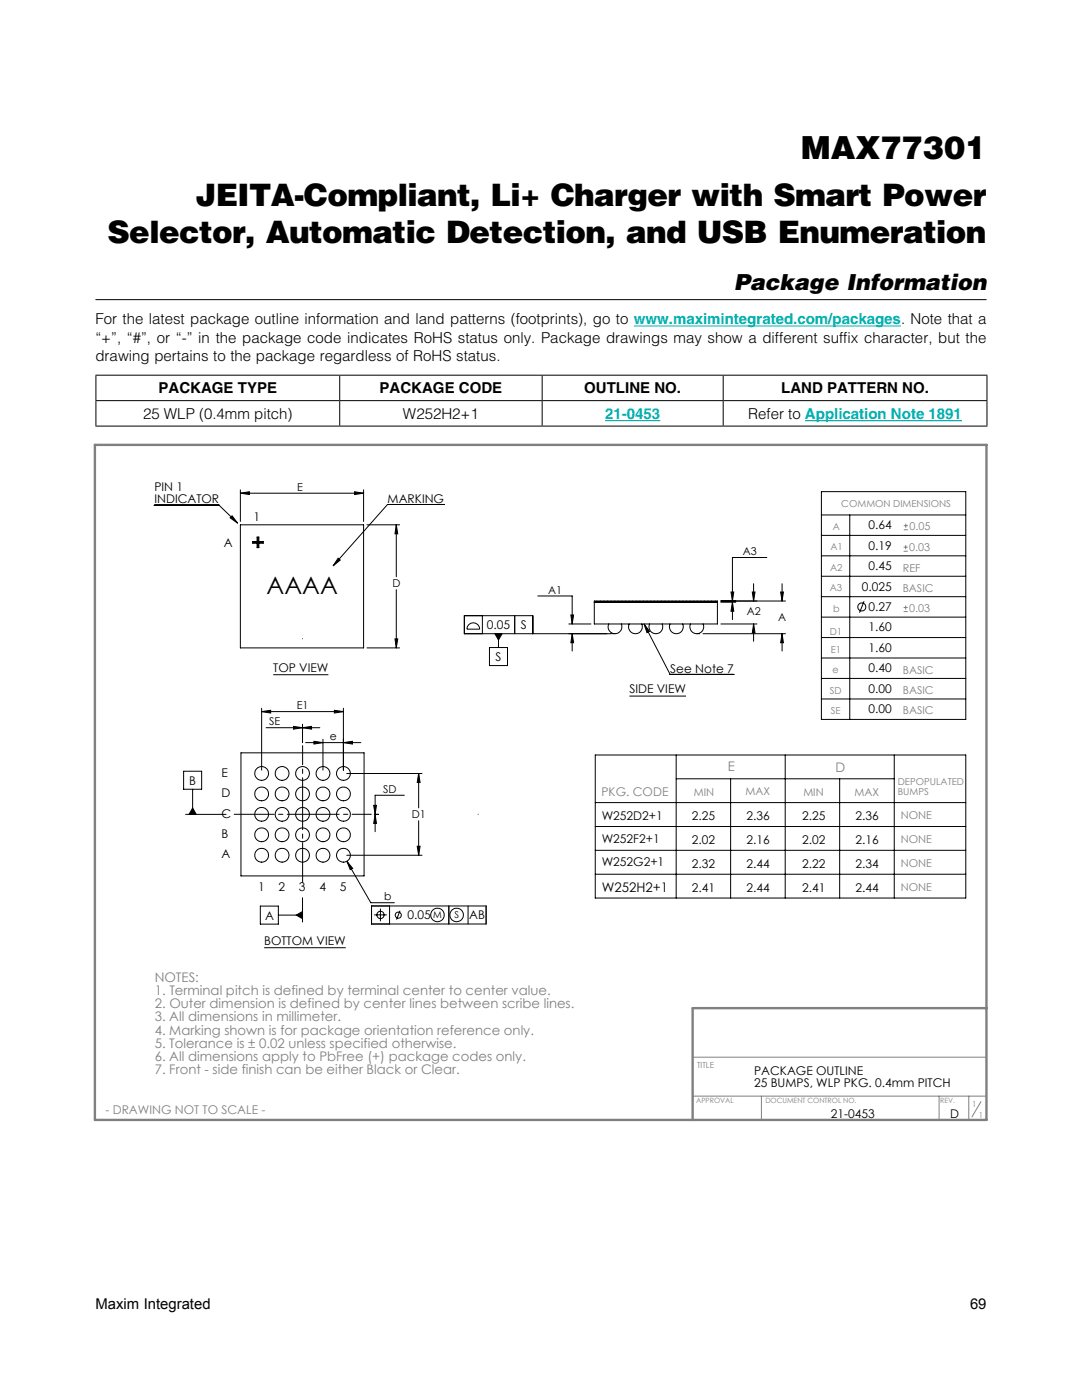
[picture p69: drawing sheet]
<svg xmlns="http://www.w3.org/2000/svg" width="216mm" height="279mm" viewBox="0 0 216 279" stroke-linecap="round" stroke-linejoin="round" font-family="sans-serif">
<defs><g id="words">
<text font-size="6.3" x="159.8" y="31.7">MAX77301</text>
<g font-size="6.2">
<text x="39.1" y="41">JEITA-Compliant, Li+ Charger with Smart Power</text>
<text x="21.5" y="48.4">Selector, Automatic Detection, and USB Enumeration</text>
</g>
<text font-size="4.8" x="53.2" y="118.5">AAAA</text>
<text font-size="4.4" x="146.5" y="57.8">Package Information</text>
<g font-size="3">
<text x="19" y="64.7">For the latest package outline information and land patterns (footprints), go to www.maximintegrated.com/packages. Note that a</text>
<text x="19" y="68.4">“+”, “#”, or “-” in the package code indicates RoHS status only. Package drawings may show a different suffix character, but the</text>
<text x="19" y="72.1">drawing pertains to the package regardless of RoHS status.</text>
<text x="28.6" y="83.6">25 WLP (0.4mm pitch)</text>
<text x="31.6" y="78.5">PACKAGE TYPE</text>
<text x="75.7" y="78.5">PACKAGE CODE</text>
<text x="80.4" y="83.6">W252H2+1</text>
<text x="116.6" y="78.5">OUTLINE NO.</text>
<text x="149.3" y="83.6">Refer to Application Note 1891</text>
<text x="155.9" y="78.5">LAND PATTERN NO.</text>
<text x="19" y="261.2">Maxim Integrated</text>
<text x="193.6" y="261.2">69</text>
</g>
<text font-size="3" fill="#00b1b0" x="120.7" y="83.6">21-0453</text>
<g font-size="2.6" fill="#808080">
<text x="145.2" y="153.8">E</text>
<text x="166.7" y="154">D</text>
<text x="30.9" y="195.9">NOTES:</text>
<text x="30.9" y="198.6">1. Terminal pitch is defined by terminal center to center value.</text>
<text x="30.9" y="201.2">2. Outer dimension is defined by center lines between scribe lines.</text>
<text x="30.9" y="203.8">3. All dimensions in millimeter.</text>
<text x="30.9" y="206.5">4. Marking shown is for package orientation reference only.</text>
<text x="30.9" y="209.1">5. Tolerance is ± 0.02 unless specified otherwise.</text>
<text x="30.9" y="211.8">6. All dimensions apply to PbFree (+) package codes only.</text>
<text x="30.9" y="214.4">7. Front - side finish can be either Black or Clear.</text>
</g>
<text font-size="2.6" x="120.1" y="178">W252H2+1</text>
<g font-size="2.4">
<text x="30.8" y="97.9">PIN 1</text>
<text x="30.8" y="100.3">INDICATOR</text>
<text x="77.4" y="100.3">MARKING</text>
<text x="50.6" y="103.9">1</text>
<text x="173.3" y="105.6">0.64</text>
<text x="44.6" y="109.2">A</text>
<text x="173.3" y="109.7">0.19</text>
<text x="173.3" y="113.8">0.45</text>
<text x="172" y="117.9">0.025</text>
<text x="97.2" y="125.6">0.05</text>
<text x="103.9" y="125.6">S</text>
<text x="173.3" y="122">0.27</text>
<text x="98.9" y="131.9">S</text>
<text x="173.3" y="126">1.60</text>
<text x="173.3" y="130.1">1.60</text>
<text x="54.5" y="134.1">TOP VIEW</text>
<text x="133.8" y="134.2">See Note 7</text>
<text x="173.3" y="134.2">0.40</text>
<text x="125.6" y="138.4">SIDE VIEW</text>
<text x="173.3" y="138.3">0.00</text>
<text x="173.3" y="142.3">0.00</text>
<text x="44.2" y="155">E</text>
<text x="37.8" y="156.6">B</text>
<text x="44.2" y="159.1">D</text>
<text x="44.2" y="163.2">C</text>
<text x="44.2" y="167.2">B</text>
<text x="120.1" y="163.7">W252D2+1</text>
<text x="138.1" y="163.6">2.25</text>
<text x="148.9" y="163.6">2.36</text>
<text x="160.1" y="163.6">2.25</text>
<text x="170.7" y="163.6">2.36</text>
<text x="44.2" y="171.3">A</text>
<text x="120.1" y="168.3">W252F2+1</text>
<text x="120.1" y="172.9">W252G2+1</text>
<text x="138.1" y="173.2">2.32</text>
<text x="138.1" y="168.4">2.02</text>
<text x="148.9" y="173.2">2.44</text>
<text x="148.9" y="168.4">2.16</text>
<text x="160.1" y="173.2">2.22</text>
<text x="160.1" y="168.4">2.02</text>
<text x="170.7" y="173.2">2.34</text>
<text x="170.7" y="168.4">2.16</text>
<text x="51.5" y="177.8">1</text>
<text x="55.6" y="177.8">2</text>
<text x="59.7" y="177.8">3</text>
<text x="63.7" y="177.8">4</text>
<text x="67.8" y="177.8">5</text>
<text x="138.1" y="178">2.41</text>
<text x="148.9" y="178">2.44</text>
<text x="160.1" y="178">2.41</text>
<text x="170.7" y="178">2.44</text>
<text x="52.9" y="183.5">A</text>
<text x="81.3" y="183.5">0.05</text>
<text x="93.6" y="183.5">AB</text>
<text x="52.7" y="188.6">BOTTOM VIEW</text>
<text x="150.5" y="214.5">PACKAGE OUTLINE</text>
<text x="150.5" y="216.9">25 BUMPS, WLP PKG. 0.4mm PITCH</text>
<text x="165.8" y="223.1">21-0453</text>
<text x="189.6" y="223.1">D</text>
</g>
<g font-size="2.4" fill="#808080">
<text x="120" y="158.9">PKG. CODE</text>
<text x="21" y="222.3">- DRAWING NOT TO SCALE -</text>
</g>
<g font-size="2.2">
<text x="59.3" y="97.9">E</text>
<text x="148.2" y="110.8">A3</text>
<text x="78.3" y="117.2">D</text>
<text x="109.4" y="118.5">A1</text>
<text x="149" y="122.8">A2</text>
<text x="155.3" y="124">A</text>
<text x="59.2" y="141.5">E1</text>
<text x="53.7" y="144.8">SE</text>
<text x="65.8" y="147.7">e</text>
<text x="76.4" y="158.2">SD</text>
<text x="82.1" y="163.3">D1</text>
<text x="76.6" y="179.7">b</text>
</g>
<g font-size="2.2" fill="#808080">
<text x="181.5" y="105.7">0.05</text>
<text x="181.4" y="110">0.03</text>
<text x="180.1" y="118.1">BASIC</text>
<text x="180.1" y="114.1">REF</text>
<text x="181.4" y="122.1">0.03</text>
<text x="180.1" y="134.4">BASIC</text>
<text x="180.1" y="138.5">BASIC</text>
<text x="180.1" y="142.5">BASIC</text>
<text x="138.4" y="158.8">MIN</text>
<text x="148.7" y="158.7">MAX</text>
<text x="160.3" y="158.8">MIN</text>
<text x="170.5" y="158.8">MAX</text>
<text x="179.7" y="163.5">NONE</text>
<text x="179.7" y="168.3">NONE</text>
<text x="179.7" y="173">NONE</text>
<text x="179.7" y="177.8">NONE</text>
</g>
<g font-size="1.9" fill="#808080">
<text x="167.9" y="101.2">COMMON DIMENSIONS</text>
<text x="166.2" y="105.7">A</text>
<text x="165.7" y="114">A2</text>
<text x="165.7" y="109.8">A1</text>
<text x="165.6" y="117.9">A3</text>
<text x="166.3" y="122">b</text>
<text x="165.6" y="126.6">D1</text>
<text x="165.8" y="130.3">E1</text>
<text x="166.1" y="134.3">e</text>
<text x="165.6" y="138.4">SD</text>
<text x="165.8" y="142.5">SE</text>
<text x="179.1" y="156.7">DEPOPULATED</text>
<text x="179.1" y="158.6">BUMPS</text>
</g>
<g font-size="1.9">
<text x="86.4" y="183.3">M</text>
<text x="90.7" y="183.3">S</text>
</g>
<g font-size="1.7" fill="#808080">
<text x="139.1" y="213.1">TITLE</text>
<text x="194" y="220.9">1</text>
<text x="195.3" y="223.1">1</text>
</g>
<g font-size="1.4" fill="#808080">
<text x="138.9" y="220.1">APPROVAL</text>
<text x="152.7" y="220.1">DOCUMENT CONTROL NO.</text>
<text x="187.6" y="220">REV.</text>
</g>
</g></defs>
<g fill="none" stroke="#000" stroke-width=".2">
<path d="M19 59.8h177.8M19 74.9h178M19 80h178M19.1 75v4.9M67.8 75v4.9M108.2 75v4.9M144.3 75v4.9M196.9 75v4.9M19 85h178M19.1 80v4.9M48 98.4l1.8-.3v.6zM48 97.8v6.3"/>
<path d="M48 98.4h24.6M67.8 80v4.9M70.8 98.1l1.8 .3-1.8 .3zM72.6 97.8v6.3M108.2 80v4.9M144.3 80v4.9M163.9 98.1h28.8v45.5h-28.8zM196.9 80v4.9M30.8 100.9h12.9l3.7 3.5M46.3 102.9l1.1 1.5-1.5-1.1zM48 104.7h24.6v24.6h-24.6zM51.3 107.2h.4v.9h.8v.3h-.8v.9h-.4v-.9h-.9v-.3h.9z"/>
<path d="M67.5 111.4l.4 .4-1.4 1.1zM73.2 104.7h6.5M79.1 104.7l.3 1.8h-.6zM79.1 104.7v10.4M79.1 117.7v11.6M88.6 100.7h-11.3l-10.8 12.2M107.3 118.9h6.9v5.6M118.6 119.9h24.5v4.6h-24.5zM119.1 119.9l-.3 .3M119.8 119.9l-.2 .3M120.6 119.9l-.3 .3M121.2 119.9l-.2 .3"/>
<path d="M122 119.9l-.3 .3M122.7 119.9l-.3 .3M123.4 119.9l-.3 .3M124.1 119.9l-.2 .3M124.8 119.9l-.2 .3M125.5 119.9l-.2 .3M126.3 119.9l-.3 .3M127 119.9l-.3 .3M127.7 119.9l-.3 .3M128.4 119.9l-.2 .3M129.1 119.9l-.2 .3M129.8 119.9l-.2 .3"/>
<path d="M130.6 119.9l-.3 .3M131.3 119.9l-.3 .3M132 119.9l-.3 .3M132.7 119.9l-.2 .3M133.4 119.9l-.2 .3M134.1 119.9l-.2 .3M134.8 119.9l-.2 .3M135.6 119.9l-.3 .3M136.3 119.9l-.3 .3M137 119.9l-.3 .3M137.7 119.9l-.2 .3M138.4 119.9l-.2 .3"/>
<path d="M139.1 119.9l-.2 .3M139.9 119.9l-.3 .3M140.6 119.9l-.3 .3M141.3 119.9l-.3 .3M142 119.9l-.2 .3M142.7 119.9l-.2 .3M143.8 119.9h12.9M145.9 118.1h.5l-.3 1.8zM150.1 118.1h.6l-.3 1.8zM150.4 116.5v3.4M153 111.3h-6.9v8.6M155.8 118.1h.5l-.2 1.8z"/>
<path d="M156.1 116.5v3.4M163.9 102.8h28.8M163.9 106.8h28.8M163.9 110.9h28.8M163.9 115h28.8M163.9 119.1h28.8M169.6 102.8v40.8M172.4 120l-.9 2.3M54.5 134.7h11M73.2 129.3h6.5M78.8 127.5h.6l-.3 1.8zM93.5 124.7a1.26 1.26 0 0 1 1.4-.3 1.26 1.26 0 0 1 .8 1.2h-2.5z"/>
<path d="M96.3 122.9v3.6M97.7 129.2h3.6v3.6h-3.6zM98.7 126.5h1.5l-.7 1.2zM99.5 126.5v2.7M102.7 122.9v3.6M106.3 126.5v-3.6h-13.6v3.6h29.1M113.5 124.5h4.4M113.9 122.7h.6l-.3 1.8zM114.2 126.5v3.4M114.2 126.5l.3 1.8h-.6zM118.6 120.2h24.5M121.5 124.5a1.38 1.38 0 0 0 1.2 2 1.38 1.38 0 0 0 1.3-2"/>
<path d="M125.5 124.5a1.38 1.38 0 0 0 1.3 2 1.38 1.38 0 0 0 1.3-2M125.6 138.9h11.3M128.5 124.5l1.1 1.5-.5 .3zM128.5 124.5l5.2 10.1h12.7M129.6 124.5a1.38 1.38 0 0 0 1.3 2 1.38 1.38 0 0 0 1.2-2M133.7 124.5a1.38 1.38 0 0 0 1.3 2 1.38 1.38 0 0 0 1.2-2M137.8 124.5a1.38 1.38 0 0 0 1.2 2 1.38 1.38 0 0 0 1.3-2M140.3 126.5h16.4M143.8 124.5h7.2M143.8 120.2h3M146.1 120.2l.3 1.8h-.5zM146.1 120.2v3.5"/>
<path d="M150.4 124.5l.3 1.8h-.6zM150.4 124.5v3.5M156.1 126.5v3.4M156.1 126.5l.2 1.8h-.5zM163.9 123.2h28.8M163.9 127.2h28.8M163.9 131.3h28.8M163.9 135.4h28.8M163.9 139.5h28.8M36.6 153.9h3.6v3.6h-3.6zM38.4 157.5v5M48.1 150.2h24.5v24.6h-24.5z"/>
<path d="M52.2 141.3v12.4M52.2 142h16.3M52.2 142l1.8-.2v.5zM53.1 145.2h10.7M58.6 145l1.8 .2-1.8 .3zM60.4 145.2h.1M60.4 144.6v3.6M60.4 145.2l1.8-.2v.5zM61 148.2h11M62.6 147.9l1.8 .3-1.8 .3zM64.4 147.5v6.2M66.7 141.8l1.8 .2-1.8 .3z"/>
<path d="M68.5 148.2l1.8-.3v.6zM68.5 141.3v12.4M69.2 154.4h15M80.7 158.7h-5.8v7.3M83.5 154.4l.3 1.8h-.6zM83.5 154.4v6.8M118.8 150.7h73.9v28.5h-73.9zM134.9 150.7v28.5M134.9 155.4h43.5M145.8 155.4v23.8M156.7 150.7v28.5M167.5 155.4v23.8"/>
<path d="M178.4 150.7v28.5M37 162.5h8.1M38.4 161.3l.8 1.2h-1.5zM60.4 179.2v4.8M69.2 170.7h15M69.2 171.9l1.2 1.4-.5 .3zM69.2 171.9l4.8 8.3h4.7M74.6 160.7h.5l-.2 1.8zM74.7 162.5h.8M74.9 162.5l.2 1.8h-.5zM83.2 168.9h.6l-.3 1.8zM83.5 163.8v6.9"/>
<path d="M118.8 164.9h73.9M118.8 160.2h73.9M118.8 169.7h73.9M118.8 174.5h73.9M51.9 180.8h3.6v3.6h-3.6zM52.7 189.1h16.3M55.5 182.6h4.9M59.1 182.6l1.3-.7v1.4zM74.1 180.8h22.9v3.6h-22.9zM74.7 182.6h2.5M75.9 181.3v2.6M77.7 180.8v3.6"/>
<path d="M79.8 181.8l-.7 1.7M89.6 180.8v3.6M93.4 180.8v3.6"/>
<circle cx="172" cy="121.1" r=".8"/>
<circle cx="52.2" cy="158.4" r="1.38"/>
<circle cx="52.2" cy="154.4" r="1.38"/>
<circle cx="56.3" cy="158.4" r="1.38"/>
<circle cx="56.3" cy="154.4" r="1.38"/>
<circle cx="60.4" cy="154.4" r="1.37"/>
<circle cx="60.4" cy="158.4" r="1.37"/>
<circle cx="64.5" cy="154.4" r="1.37"/>
<circle cx="64.5" cy="158.4" r="1.37"/>
<circle cx="68.5" cy="154.4" r="1.37"/>
<circle cx="68.5" cy="158.4" r="1.37"/>
<circle cx="52.2" cy="162.5" r="1.38"/>
<circle cx="52.2" cy="170.7" r="1.38"/>
<circle cx="52.2" cy="166.6" r="1.38"/>
<circle cx="56.3" cy="162.5" r="1.38"/>
<circle cx="56.3" cy="170.7" r="1.38"/>
<circle cx="56.3" cy="166.6" r="1.38"/>
<circle cx="60.4" cy="166.6" r="1.37"/>
<circle cx="60.4" cy="162.5" r="1.37"/>
<circle cx="60.4" cy="170.7" r="1.37"/>
<circle cx="64.5" cy="162.5" r="1.37"/>
<circle cx="64.5" cy="170.7" r="1.37"/>
<circle cx="64.5" cy="166.6" r="1.37"/>
<circle cx="68.5" cy="162.5" r="1.37"/>
<circle cx="68.5" cy="170.7" r="1.37"/>
<circle cx="68.5" cy="166.6" r="1.37"/>
<circle cx="75.9" cy="182.6" r=".73"/>
<circle cx="79.5" cy="182.6" r=".61"/>
<circle cx="87.3" cy="182.6" r="1.35"/>
<circle cx="91.1" cy="182.6" r="1.35"/>
</g>
<path d="M126.5 65.1h53.3" fill="none" stroke="#00b1b0" stroke-width=".2"/>
<path d="M120.7 83.9h11M160.6 84h31.4" fill="none" stroke="#005596" stroke-width=".2"/>
<g fill="none" stroke="#808080" stroke-width=".2">
<path d="M180.3 110h.8M180.3 109.2h.8M180.3 105.7h.8M180.3 104.9h.8M180.7 108.8v.8M180.7 104.5v.8M180.3 122.1h.8M180.3 121.2h.8M180.7 120.8v.8M138.2 218.8h58.6M138.2 211h58.6M151.9 218.8v4.7"/>
<path d="M187.4 218.8v4.7M193.3 218.8v4.7M195.7 219.9l-1.8 3"/>
</g>
<path d="M18.9 88.8h177.9v134.7h-177.9zM196.8 201.2h-58.6v22.3" fill="none" stroke="#808080" stroke-width=".48"/>
<g fill="#000">
<path d="M70.8 98.1l1.8 .3-1.8 .3zM48 98.4l1.8-.3v.6zM78.8 127.5h.6l-.3 1.8zM79.1 104.7l.3 1.8h-.6z"/>
<path d="M46.3 102.9l1.1 1.5-1.5-1.1zM67.5 111.4l.4 .4-1.4 1.1zM128.5 124.5l1.1 1.5-.5 .3z"/>
<path d="M98.7 126.5l.8 1.2 .7-1.2zM38.4 161.3l.8 1.2h-1.5zM59.1 182.6l1.3 .7v-1.4z"/>
<path d="M114.2 126.5l.3 1.8h-.6zM113.9 122.7h.6l-.3 1.8zM156.1 126.5l.2 1.8h-.5zM155.8 118.1h.5l-.2 1.8zM58.6 145l1.8 .2-1.8 .3zM60.4 145.2l1.8-.2v.5zM74.6 160.7h.5l-.2 1.8zM74.9 162.5l.2 1.8h-.5z"/>
<path d="M146.1 120.2l.3 1.8h-.5zM145.9 118.1h.5l-.3 1.8zM150.4 124.5l.3 1.8h-.6zM150.1 118.1h.6l-.3 1.8zM68.5 148.2l1.8-.3v.6zM62.6 147.9l1.8 .3-1.8 .3zM69.2 171.9l.7 1.7 .5-.3zM66.7 141.8l1.8 .2-1.8 .3zM52.2 142l1.8-.2v.5zM83.5 154.4l.3 1.8h-.6zM83.2 168.9h.6l-.3 1.8z"/>
</g>
<path d="M51.3 107.2h.4v.9h.8v.3h-.8v.9h-.4v-.9h-.9v-.3h.9z" fill-rule="evenodd" fill="#000"/>
<path d="M60.4 148.9v27.3M74 162.5h-27.3" fill="none" stroke="#000" stroke-width=".2" stroke-dasharray="10.4 .9 .9 .9" stroke-dashoffset="6.6"/>
<path d="M60.4 127.5h.1M122.7 126.5h-.9M139 126.5h.6M60.4 148.9h.1M74 162.5h.1M95.4 162.5h.1" fill="none" stroke="#000" stroke-width=".2" stroke-dasharray="10.4 .9 .9 .9"/>
<path d="M139.8 202.4h55.3v8.2h-55.3z" fill="#fff"/>
<use href="#words"/>
</svg>
